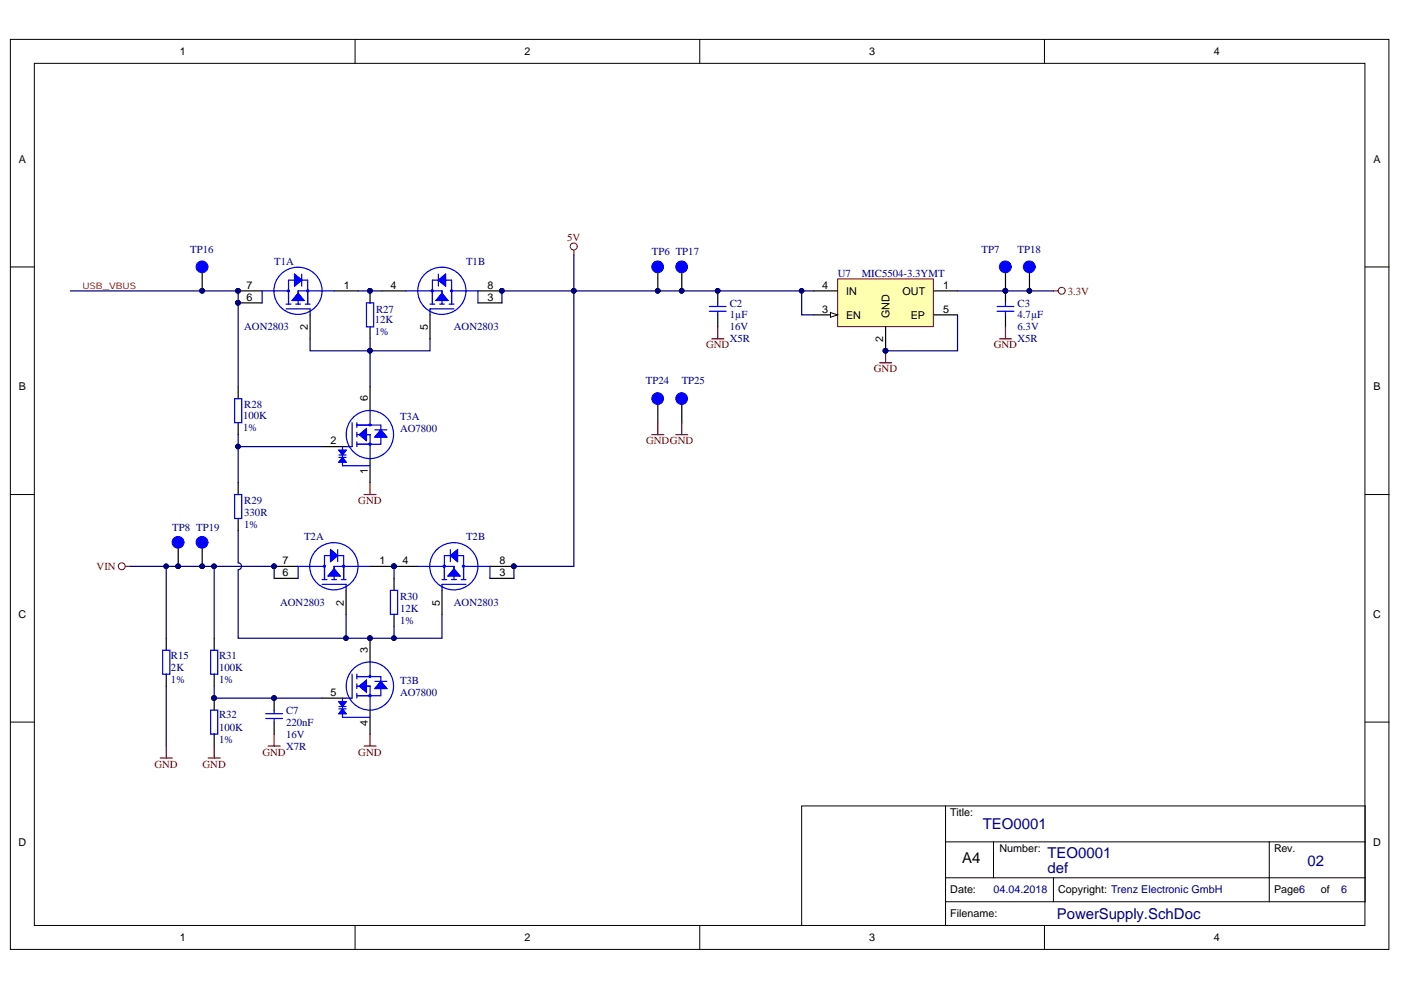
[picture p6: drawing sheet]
<svg xmlns="http://www.w3.org/2000/svg" width="297mm" height="210mm" viewBox="0 0 297 210" stroke-linecap="round" stroke-linejoin="round" font-family="sans-serif">
<defs><g id="words">
<g font-size="3.2" fill="#000080">
<text x="208.4" y="175.8">TEO0001</text>
<text x="222.1" y="185.2">def</text>
<text x="222.1" y="181.9">TEO0001</text>
<text x="277.2" y="183.6">02</text>
<text x="224.1" y="194.8">PowerSupply.SchDoc</text>
</g>
<text font-size="3.2" x="204" y="182.9">A4</text>
<g font-size="2.3">
<text x="38.1" y="11.7">1</text>
<text x="111.2" y="11.7">2</text>
<text x="184.3" y="11.7">3</text>
<text x="257.4" y="11.7">4</text>
<text x="4" y="34.5">A</text>
<text x="291.2" y="34.5">A</text>
<text x="52.3" y="63.7">6</text>
<text x="52.3" y="61.2">7</text>
<text x="72.9" y="61.2">1</text>
<text x="82.8" y="61.2">4</text>
<text x="103.4" y="61.2">8</text>
<text x="103.4" y="63.7">3</text>
<text x="174.3" y="61.2">4</text>
<text x="179.4" y="62.5">IN</text>
<text x="191.4" y="62.5">OUT</text>
<text x="200" y="61.2">1</text>
<text x="65.3" y="70.1" transform="rotate(-90 65.3 70.1)">2</text>
<text x="90.7" y="70.1" transform="rotate(-90 90.7 70.1)">5</text>
<text x="174.3" y="66.3">3</text>
<text x="179.4" y="67.6">EN</text>
<text x="188.6" y="67.5" transform="rotate(-90 188.6 67.5)">GND</text>
<text x="193.1" y="67.6">EP</text>
<text x="200" y="66.3">5</text>
<text x="187.3" y="72.6" transform="rotate(-90 187.3 72.6)">2</text>
<text x="4" y="82.8">B</text>
<text x="291.2" y="82.8">B</text>
<text x="78" y="85.1" transform="rotate(-90 78 85.1)">6</text>
<text x="70.1" y="94.2">2</text>
<text x="78" y="100.5" transform="rotate(-90 78 100.5)">1</text>
<text x="59.9" y="119.6">7</text>
<text x="80.5" y="119.6">1</text>
<text x="85.3" y="119.6">4</text>
<text x="105.9" y="119.6">8</text>
<text x="59.9" y="122.2">6</text>
<text x="105.9" y="122.2">3</text>
<text x="3.9" y="131">C</text>
<text x="72.9" y="128.5" transform="rotate(-90 72.9 128.5)">2</text>
<text x="93.2" y="128.5" transform="rotate(-90 93.2 128.5)">5</text>
<text x="291.1" y="131">C</text>
<text x="78" y="138.4" transform="rotate(-90 78 138.4)">3</text>
<text x="70.1" y="147.6">5</text>
<text x="78" y="153.9" transform="rotate(-90 78 153.9)">4</text>
<text x="201.5" y="173">Title:</text>
<text x="3.9" y="179.3">D</text>
<text x="291.1" y="179.3">D</text>
<text x="211.9" y="180.6">Number:</text>
<text x="270.1" y="180.6">Rev.</text>
<text x="201.5" y="189.4">Date:</text>
<text x="224.4" y="189.4">Copyright: Trenz Electronic GmbH</text>
<text x="270.1" y="189.4">Page6</text>
<text x="280" y="189.4">of</text>
<text x="201.5" y="194.5">Filename:</text>
<text x="38.1" y="199.6">1</text>
<text x="111.2" y="199.6">2</text>
<text x="184.3" y="199.6">3</text>
<text x="257.4" y="199.6">4</text>
</g>
<g font-size="2.3" fill="#000080">
<text x="40.3" y="53.6">TP16</text>
<text x="208.1" y="53.6">TP7</text>
<text x="215.7" y="53.6">TP18</text>
<text x="58.1" y="56.1">T1A</text>
<text x="98.8" y="56.1">T1B</text>
<text x="138.2" y="54.1">TP6 TP17</text>
<text x="177.6" y="58.7">U7</text>
<text x="182.7" y="58.7">MIC5504-3.3YMT</text>
<text x="154.7" y="65">C2</text>
<text x="215.7" y="65">C3</text>
<text x="51.8" y="70.1">AON2803</text>
<text x="79.5" y="71.1">1%</text>
<text x="79.5" y="68.5">12K</text>
<text x="79.7" y="66.3">R27</text>
<text x="96.2" y="70.1">AON2803</text>
<text x="154.7" y="70.1">16V</text>
<text x="154.7" y="67.5">1µF</text>
<text x="215.7" y="70.1">6.3V</text>
<text x="215.7" y="67.5">4.7µF</text>
<text x="154.7" y="72.6">X5R</text>
<text x="215.7" y="72.6">X5R</text>
<text x="136.9" y="81.5">TP24</text>
<text x="144.5" y="81.5">TP25</text>
<text x="51.5" y="88.9">100K</text>
<text x="51.8" y="86.6">R28</text>
<text x="84.8" y="89.1">T3A</text>
<text x="51.5" y="91.4">1%</text>
<text x="84.8" y="91.7">AO7800</text>
<text x="51.8" y="106.9">R29</text>
<text x="36.5" y="112.5">TP8 TP19</text>
<text x="51.8" y="112">1%</text>
<text x="51.8" y="109.4">330R</text>
<text x="64.5" y="114.5">T2A</text>
<text x="98.8" y="114.5">T2B</text>
<text x="59.4" y="128.5">AON2803</text>
<text x="84.8" y="127.2">R30</text>
<text x="84.8" y="129.8">12K</text>
<text x="96.2" y="128.5">AON2803</text>
<text x="84.8" y="132.3">1%</text>
<text x="36.3" y="139.7">R15</text>
<text x="36.3" y="142.2">2K</text>
<text x="46.4" y="139.7">R31</text>
<text x="46.4" y="142.2">100K</text>
<text x="36.3" y="144.7">1%</text>
<text x="46.4" y="144.7">1%</text>
<text x="84.8" y="145">T3B</text>
<text x="84.8" y="147.5">AO7800</text>
<text x="46.4" y="152.3">R32</text>
<text x="46.4" y="154.9">100K</text>
<text x="60.7" y="151.3">C7</text>
<text x="60.7" y="153.9">220nF</text>
<text x="46.4" y="157.4">1%</text>
<text x="60.7" y="156.4">16V</text>
<text x="60.7" y="159">X7R</text>
<text x="210.7" y="189.4">04.04.2018</text>
<text x="284.3" y="189.4">6</text>
</g>
<g font-size="2.3" fill="#800000">
<text x="120.3" y="51">5V</text>
<text x="226.4" y="62.5">3.3V</text>
<text x="149.7" y="73.9">GND</text>
<text x="210.7" y="73.9">GND</text>
<text x="185.3" y="79">GND</text>
<text x="137" y="94.2">GNDGND</text>
<text x="76" y="106.9">GND</text>
<text x="20.5" y="120.9">VIN</text>
<text x="55.6" y="160.2">GND</text>
<text x="76" y="160.2">GND</text>
<text x="32.7" y="162.8">GND</text>
<text x="42.9" y="162.8">GND</text>
</g>
<text font-size="1.9" fill="#800000" x="17.5" y="61.3">USB_VBUS</text>
</g></defs>
<g fill="#fff" stroke="#000" stroke-width=".21">
<path d="M2.2 8.4h292.3v192.9h-292.3z"/>
<path d="M7.3 13.4h282.1v182.8h-282.1z"/>
</g>
<g fill="none" stroke="#000" stroke-width=".21">
<path d="M75.3 8.4v5M148.4 8.4v5M221.4 8.4v5M2.2 56.6h5.1M289.4 56.6h5.1M2.2 104.9h5.1M289.4 104.9h5.1M2.2 153.1h5.1M289.4 153.1h5.1M200.5 170.9h88.9v20.3h-88.9zM200.5 170.9h-30.5v25.4M200.5 178.5h88.9"/>
<path d="M210.6 178.5v7.6h-10.1M269.1 178.5v12.7M75.3 196.3v5.1M148.4 196.3v5.1M200.5 191.2v5.1M210.6 186.1h78.8M221.4 196.3v5.1M223.4 186.1v5.1"/>
</g>
<circle cx="25.8" cy="120.1" r=".74" fill="none" stroke="#800000" stroke-width=".21"/>
<path d="M77.2 104.9h2.5M78.5 102.3v2.6M26.6 120.1h1M45.4 158.2v2.5M56.9 158.2h2.5M58.1 155.6v2.6M77.2 158.2h2.5M78.5 155.6v2.6M44.1 160.7h2.6" fill="none" stroke="#800000" stroke-width=".25"/>
<g fill="none" stroke="#000" stroke-width=".25">
<path d="M78.5 61.7v2.5M78.5 69.3v2.5M50.5 82v2.5M50.5 89.6v2.6M50.5 102.3v2.6M50.5 109.9v2.6M45.4 135.3v2.6M78.5 135.3v5.1M83.5 122.6v2.6M83.5 130.2v2.6M45.4 142.9v2.6M45.4 148v2.6"/>
<path d="M45.4 155.6v2.6M58.1 148v2.6M58.1 153.1v2.5M68.3 148h5.1M78.5 150.6v5"/>
</g>
<g fill="none" stroke="#00f" stroke-width=".25">
<path d="M77.7 64.2h1.5v5.1h-1.5zM49.7 84.5h1.6v5.1h-1.6zM49.7 104.9h1.6v5h-1.6zM44.7 137.9h1.5v5h-1.5zM82.8 125.2h1.5v5h-1.5zM44.7 150.6h1.5v5h-1.5zM56.3 151.3h3.6M56.3 152.3h3.6M58.1 150.6v.7M58.1 152.3v.8M74.6 142.9v5.1h-1.2M75.7 143.5h5v4h-5"/>
<path d="M75.7 142.9v1.1M75.7 145v1M75.7 147v1M76.2 145.5l1.5-1.3v2.6zM77.2 145.5h1.3M83.4 145.3a5.1 5.1 0 0 0-5.8-4.8 5.1 5.1 0 0 0-4.1 6.4 5.1 5.1 0 0 0 6.8 3.3 5.1 5.1 0 0 0 3.1-4.9"/>
<circle cx="78.4" cy="143.4" r=".2"/>
<circle cx="78.4" cy="147.5" r=".23"/>
</g>
<g fill="#000080" stroke="#000080" stroke-width=".21">
<circle cx="78.4" cy="61.7" r=".48"/>
<circle cx="45.4" cy="148" r=".49"/>
<circle cx="58.1" cy="148" r=".48"/>
<circle cx="78.4" cy="135.3" r=".48"/>
</g>
<path d="M78.5 140.4v3.1M78.5 145.5v5.1" fill="none" stroke="#0000bf" stroke-width=".25"/>
<path d="M76.2 145.5l1.5-1.3v2.6z" fill="#00f"/>
<path d="M76.2 145.5l1.5-1.3v2.6z" fill="none" stroke="#00f" stroke-width=".21"/>
<path d="M75.7 145.5h2.8M79.5 144.5h2.5M80.7 144.5l1.3 1.5h-2.5z" fill="none" stroke="#00f" stroke-width=".25"/>
<path d="M80.7 144.5l1.3 1.5h-2.5z" fill="#00f"/>
<path d="M80.7 144.5l1.3 1.5h-2.5z" fill="none" stroke="#00f" stroke-width=".21"/>
<path d="M71.8 148.8h1.6l-.8 1M71.8 149.8h1.6M72.6 148v4.1h5.9" fill="none" stroke="#00f" stroke-width=".25"/>
<path d="M71.8 148.8h1.6l-.8 1z" fill="#00f"/>
<path d="M71.8 148.8h1.6l-.8 1z" fill="none" stroke="#00f" stroke-width=".21"/>
<path d="M71.8 148.8l.8 1M71.8 150.3h1.6M72.6 150.3l-.8 1h1.6" fill="none" stroke="#00f" stroke-width=".25"/>
<path d="M72.6 150.3l.8 1h-1.6z" fill="#00f"/>
<path d="M72.6 150.3l.8 1h-1.6z" fill="none" stroke="#00f" stroke-width=".21"/>
<g fill="none" stroke="#00f" stroke-width=".25">
<path d="M74.6 89.6v5.1h-1.2M75.7 90.1h5v4.1h-5M75.7 89.6v1M75.7 91.6v1.1M75.7 93.7v1M76.2 92.2l1.5-1.3v2.5zM77.2 92.2h1.3M83.4 92a5.1 5.1 0 0 0-5.8-4.8 5.1 5.1 0 0 0-4.1 6.4 5.1 5.1 0 0 0 6.8 3.3 5.1 5.1 0 0 0 3.1-4.9M72.6 150.3l.8 1"/>
<circle cx="78.4" cy="90.1" r=".2"/>
<circle cx="78.4" cy="94.2" r=".23"/>
</g>
<circle cx="78.4" cy="135.3" r=".48" fill="#000080" stroke="#000080" stroke-width=".21"/>
<path d="M68.3 94.7h5.1M78.5 82v5.1M78.5 97.2v5.1" fill="none" stroke="#000" stroke-width=".25"/>
<path d="M78.5 87.1v3M78.5 92.2v5" fill="none" stroke="#0000bf" stroke-width=".25"/>
<path d="M76.2 92.2l1.5-1.3v2.5z" fill="#00f"/>
<path d="M76.2 92.2l1.5-1.3v2.5z" fill="none" stroke="#00f" stroke-width=".21"/>
<path d="M75.7 92.2h2.8M79.5 91.1h2.5M80.7 91.1l1.3 1.6h-2.5z" fill="none" stroke="#00f" stroke-width=".25"/>
<path d="M80.7 91.1l1.3 1.6h-2.5z" fill="#00f"/>
<path d="M80.7 91.1l1.3 1.6h-2.5z" fill="none" stroke="#00f" stroke-width=".21"/>
<path d="M71.8 95.5h1.6l-.8 1M71.8 96.5h1.6M72.6 94.7v4.1h5.9" fill="none" stroke="#00f" stroke-width=".25"/>
<path d="M71.8 95.5h1.6l-.8 1z" fill="#00f"/>
<path d="M71.8 95.5h1.6l-.8 1z" fill="none" stroke="#00f" stroke-width=".21"/>
<path d="M71.8 95.5l.8 1M71.8 97h1.6M72.6 97l-.8 1h1.6" fill="none" stroke="#00f" stroke-width=".25"/>
<path d="M72.6 97l.8 1h-1.6z" fill="#00f"/>
<path d="M72.6 97l.8 1h-1.6z" fill="none" stroke="#00f" stroke-width=".21"/>
<g fill="none" stroke="#00f" stroke-width=".25">
<path d="M72.6 97l.8 1M67.4 116.3a5.1 5.1 0 0 1 7.2 .4 5.1 5.1 0 0 1-.4 7.2 5.1 5.1 0 0 1-7.2-.5 4.9 4.9 0 0 1 .4-7.1zM65.7 120.1h3.1M68.3 123.9h5.1v1.3M68.3 122.9h1M68.8 122.9v-5.1h4.1v5.1M70.3 122.9h1M70.8 120.1v1.3M70.8 120.6l1.3 1.5h-2.5zM72.4 122.9h1"/>
<circle cx="68.8" cy="120.1" r=".2"/>
<circle cx="72.8" cy="120.1" r=".23"/>
</g>
<path d="M58.1 122.6h5.1M73.4 125.2v5M78.5 120.1h5" fill="none" stroke="#000" stroke-width=".25"/>
<circle cx="83.5" cy="120.1" r=".48" fill="#000080" stroke="#000080" stroke-width=".21"/>
<path d="M70.8 120.6l1.3 1.5h-2.5z" fill="#00f"/>
<path d="M70.8 120.6l1.3 1.5h-2.5z" fill="none" stroke="#00f" stroke-width=".21"/>
<path d="M70.1 116.5l1.5 1.3-1.5 1.3zM71.6 116.5v2.6M75.9 120.1h-5.1v2.8" fill="none" stroke="#00f" stroke-width=".25"/>
<path d="M70.1 116.5l1.5 1.3-1.5 1.3z" fill="#00f"/>
<path d="M70.1 116.5l1.5 1.3-1.5 1.3z" fill="none" stroke="#00f" stroke-width=".21"/>
<path d="M58.1 120.1h5.1" fill="none" stroke="#000" stroke-width=".25"/>
<g fill="#000080" stroke="#000080" stroke-width=".21">
<circle cx="58.1" cy="120.1" r=".48"/>
<circle cx="83.5" cy="120.1" r=".48"/>
</g>
<g fill="none" stroke="#00f" stroke-width=".25">
<path d="M96.4 115.1a5.1 5.1 0 0 0-4.8 7 5.1 5.1 0 0 0 8.4 1.3 5 5 0 0 0 .9-5.3 5 5 0 0 0-4.4-3M65.7 120.1h-2.5v2.5M75.9 120.1h2.6M93.7 122.9h1M94.2 122.9v-5.1h4.1v5.1M95.7 122.9h1.1M96.3 120.1v1.3M96.3 120.6l1.2 1.5h-2.5zM97.8 122.9h1M98.3 120.1h3M98.8 123.9h-5.1v1.3"/>
<circle cx="94.2" cy="120.1" r=".24"/>
<circle cx="98.3" cy="120.1" r=".21"/>
</g>
<path d="M96.3 120.6l1.2 1.5h-2.5z" fill="#00f"/>
<path d="M96.3 120.6l1.2 1.5h-2.5z" fill="none" stroke="#00f" stroke-width=".21"/>
<path d="M95.5 117.8l1.5-1.3v2.6zM95.5 116.5v2.6M91.2 120.1h5.1v2.8" fill="none" stroke="#00f" stroke-width=".25"/>
<path d="M95.5 117.8l1.5-1.3v2.6z" fill="#00f"/>
<path d="M95.5 117.8l1.5-1.3v2.6z" fill="none" stroke="#00f" stroke-width=".21"/>
<path d="M50.5 64.2h5.1M65.7 66.8v5M70.8 61.7h5.1M83.5 120.1h5.1M93.7 125.2v5M103.9 120.1h5.1M103.9 122.6h5.1" fill="none" stroke="#000" stroke-width=".25"/>
<g fill="#000080" stroke="#000080" stroke-width=".21">
<circle cx="108.9" cy="120.1" r=".48"/>
<circle cx="83.5" cy="120.1" r=".48"/>
<circle cx="50.5" cy="64.2" r=".49"/>
</g>
<g fill="none" stroke="#00f" stroke-width=".25">
<path d="M63.1 56.7a5.1 5.1 0 0 1 4.7 7 5.1 5.1 0 0 1-8.4 1.3 5 5 0 0 1-.9-5.3 5 5 0 0 1 4.5-3M58.1 61.7h3.1M60.7 65.5h5v1.3M60.7 64.5h1M61.2 64.5v-5.1h4v5.1M62.7 64.5h1M63.2 61.7v1.3M63.2 62.2l1.3 1.5h-2.6zM64.7 64.5h1M88.6 120.1h2.6M101.3 120.1h2.6v2.5"/>
<circle cx="61.1" cy="61.6" r=".21"/>
<circle cx="65.2" cy="61.7" r=".23"/>
</g>
<path d="M63.2 62.2l1.3 1.5h-2.6z" fill="#00f"/>
<path d="M63.2 62.2l1.3 1.5h-2.6z" fill="none" stroke="#00f" stroke-width=".21"/>
<path d="M62.4 58.1l1.6 1.3-1.6 1.3zM64 58.1v2.6M68.3 61.7h-5.1v2.8" fill="none" stroke="#00f" stroke-width=".25"/>
<path d="M62.4 58.1l1.6 1.3-1.6 1.3z" fill="#00f"/>
<path d="M62.4 58.1l1.6 1.3-1.6 1.3z" fill="none" stroke="#00f" stroke-width=".21"/>
<path d="M50.5 61.7h5.1" fill="none" stroke="#000" stroke-width=".25"/>
<g fill="#000080" stroke="#000080" stroke-width=".21">
<circle cx="50.5" cy="61.7" r=".49"/>
<circle cx="50.5" cy="64.2" r=".49"/>
</g>
<g fill="none" stroke="#00f" stroke-width=".25">
<path d="M93.9 56.7a5.1 5.1 0 0 0-4.9 7 5.1 5.1 0 0 0 8.5 1.3 5 5 0 0 0 .9-5.3 5 5 0 0 0-4.5-3M58.1 61.7h-2.5v2.5M68.3 61.7h2.5M91.2 64.5h1M91.7 64.5v-5.1h4v5.1M93.2 64.5h1M93.7 61.7v1.3M93.7 62.2l1.3 1.5h-2.6zM95.2 64.5h1.1M95.7 61.7h3.1M96.3 65.5h-5.1v1.3"/>
<circle cx="91.7" cy="61.7" r=".23"/>
<circle cx="95.7" cy="61.7" r=".2"/>
</g>
<path d="M93.7 62.2l1.3 1.5h-2.6z" fill="#00f"/>
<path d="M93.7 62.2l1.3 1.5h-2.6z" fill="none" stroke="#00f" stroke-width=".21"/>
<path d="M92.9 59.4l1.6-1.3v2.6zM92.9 58.1v2.6M88.6 61.7h5.1v2.8" fill="none" stroke="#00f" stroke-width=".25"/>
<path d="M92.9 59.4l1.6-1.3v2.6z" fill="#00f"/>
<path d="M92.9 59.4l1.6-1.3v2.6z" fill="none" stroke="#00f" stroke-width=".21"/>
<path d="M81 61.7h5.1M91.2 66.8v5M101.3 61.7h5.1M101.3 64.2h5.1M213.2 61.7v2.5M213.2 66.8v2.5" fill="none" stroke="#000" stroke-width=".25"/>
<g fill="#000080" stroke="#000080" stroke-width=".21">
<circle cx="106.4" cy="61.7" r=".48"/>
<circle cx="187.7" cy="74.4" r=".48"/>
<circle cx="213.2" cy="61.7" r=".48"/>
</g>
<path d="M86.1 61.7h2.5M98.8 61.7h2.5v2.5M211.4 65h3.6M211.4 66h3.6M213.2 64.2v.8M213.2 66v.8" fill="none" stroke="#00f" stroke-width=".25"/>
<path d="M150.9 71.8h2.5M152.2 69.3v2.5M186.5 76.9h2.5M187.8 74.4v2.5M211.9 71.8h2.6M213.2 69.3v2.5M223.4 61.7h1" fill="none" stroke="#800000" stroke-width=".25"/>
<circle cx="225.1" cy="61.7" r=".74" fill="none" stroke="#800000" stroke-width=".21"/>
<path d="M177.6 59.1h20.3v10.1h-20.3z" fill="#ffffb0" stroke="#800000" stroke-width=".21"/>
<path d="M172.5 66.8h5.1" fill="none" stroke="#000" stroke-width=".25"/>
<path d="M176.1 66.3l1.5 .5-1.5 .5z" fill="#fff"/>
<path d="M176.1 66.3l1.5 .5-1.5 .5z" fill="none" stroke="#000" stroke-width=".21"/>
<g fill="none" stroke="#000" stroke-width=".25">
<path d="M42.9 56.6v5.1M139.5 56.6v5.1M144.5 56.6v5.1M213.2 56.6v5.1M218.3 56.6v5.1M152.2 61.7v2.5M152.2 66.8v2.5M172.5 61.7h5.1M187.8 69.3v5.1M197.9 61.7h5.1M197.9 66.8h5.1M139.5 84.5v5.1"/>
<path d="M144.5 84.5v5.1M37.8 115v5.1M42.9 115v5.1M35.2 135.3v2.6M35.2 142.9v2.6"/>
</g>
<g fill="#000080" stroke="#000080" stroke-width=".21">
<circle cx="187.7" cy="74.4" r=".48"/>
<circle cx="152.2" cy="61.7" r=".48"/>
<circle cx="37.8" cy="120.1" r=".48"/>
<circle cx="139.4" cy="61.7" r=".48"/>
<circle cx="213.2" cy="61.7" r=".48"/>
<circle cx="42.8" cy="120.1" r=".48"/>
<circle cx="42.8" cy="61.7" r=".48"/>
<circle cx="144.5" cy="61.7" r=".48"/>
<circle cx="218.2" cy="61.7" r=".48"/>
<circle cx="45.4" cy="148" r=".49"/>
<circle cx="58.1" cy="148" r=".48"/>
<circle cx="50.5" cy="94.7" r=".49"/>
<circle cx="45.4" cy="120.1" r=".49"/>
<circle cx="78.4" cy="74.4" r=".48"/>
<circle cx="58.1" cy="120.1" r=".48"/>
<circle cx="35.2" cy="120.1" r=".48"/>
<circle cx="73.3" cy="135.3" r=".48"/>
<circle cx="78.4" cy="135.3" r=".48"/>
<circle cx="83.5" cy="135.3" r=".48"/>
<circle cx="83.5" cy="120.1" r=".48"/>
<circle cx="78.4" cy="61.7" r=".48"/>
<circle cx="106.4" cy="61.7" r=".48"/>
<circle cx="121.6" cy="61.7" r=".48"/>
<circle cx="50.5" cy="61.7" r=".49"/>
<circle cx="50.5" cy="64.2" r=".49"/>
<circle cx="169.9" cy="61.7" r=".48"/>
<circle cx="108.9" cy="120.1" r=".48"/>
</g>
<path d="M150.4 66h3.6M150.4 65h3.6M152.2 64.2v.8M152.2 66v.8M34.5 137.9h1.5v5h-1.5z" fill="none" stroke="#00f" stroke-width=".25"/>
<circle cx="121.6" cy="52.3" r=".74" fill="none" stroke="#800000" stroke-width=".21"/>
<path d="M121.7 53v1.1M138.2 92.2h2.5M139.5 89.6v2.6M143.3 92.2h2.5M144.5 89.6v2.6M35.2 158.2v2.5M34 160.7h2.5" fill="none" stroke="#800000" stroke-width=".25"/>
<g fill="#00f" stroke="#00f" stroke-width=".21">
<circle cx="37.8" cy="115" r="1.25"/>
<circle cx="139.4" cy="56.6" r="1.25"/>
<circle cx="213.2" cy="56.6" r="1.25"/>
<circle cx="42.8" cy="115" r="1.25"/>
<circle cx="42.8" cy="56.6" r="1.25"/>
<circle cx="144.5" cy="56.6" r="1.25"/>
<circle cx="218.2" cy="56.6" r="1.25"/>
<circle cx="139.4" cy="84.5" r="1.25"/>
<circle cx="144.5" cy="84.5" r="1.25"/>
</g>
<g fill="none" stroke="#000080" stroke-width=".25">
<path d="M121.7 54.1v7.6h-15.3v2.5M14.9 61.7h35.6v20.3M65.7 71.8v2.6h25.5v-2.6M75.9 61.7h5.1M78.5 71.8v10.2M170 61.7v5.1h2.5M172.5 61.7h-50.8v58.4h-12.7v2.5M203 61.7h20.4M203 66.8v7.6h-15.2M50.5 92.2v10.1M50.5 94.7h17.8M50.5 112.5v6.8a.74 .74 0 0 1 .7 .8 .74 .74 0 0 1-.7 .7"/>
<path d="M27.6 120.1h30.5v2.5M35.2 120.1v15.2M45.4 120.1v15.2M50.5 120.9v14.4h33v-2.5M73.4 130.2v5.1M83.5 120.1v2.5M93.7 130.2v5.1h-10.2M35.2 145.5v12.7M45.4 145.5v2.5h22.9"/>
</g>
<use href="#words"/>
</svg>
